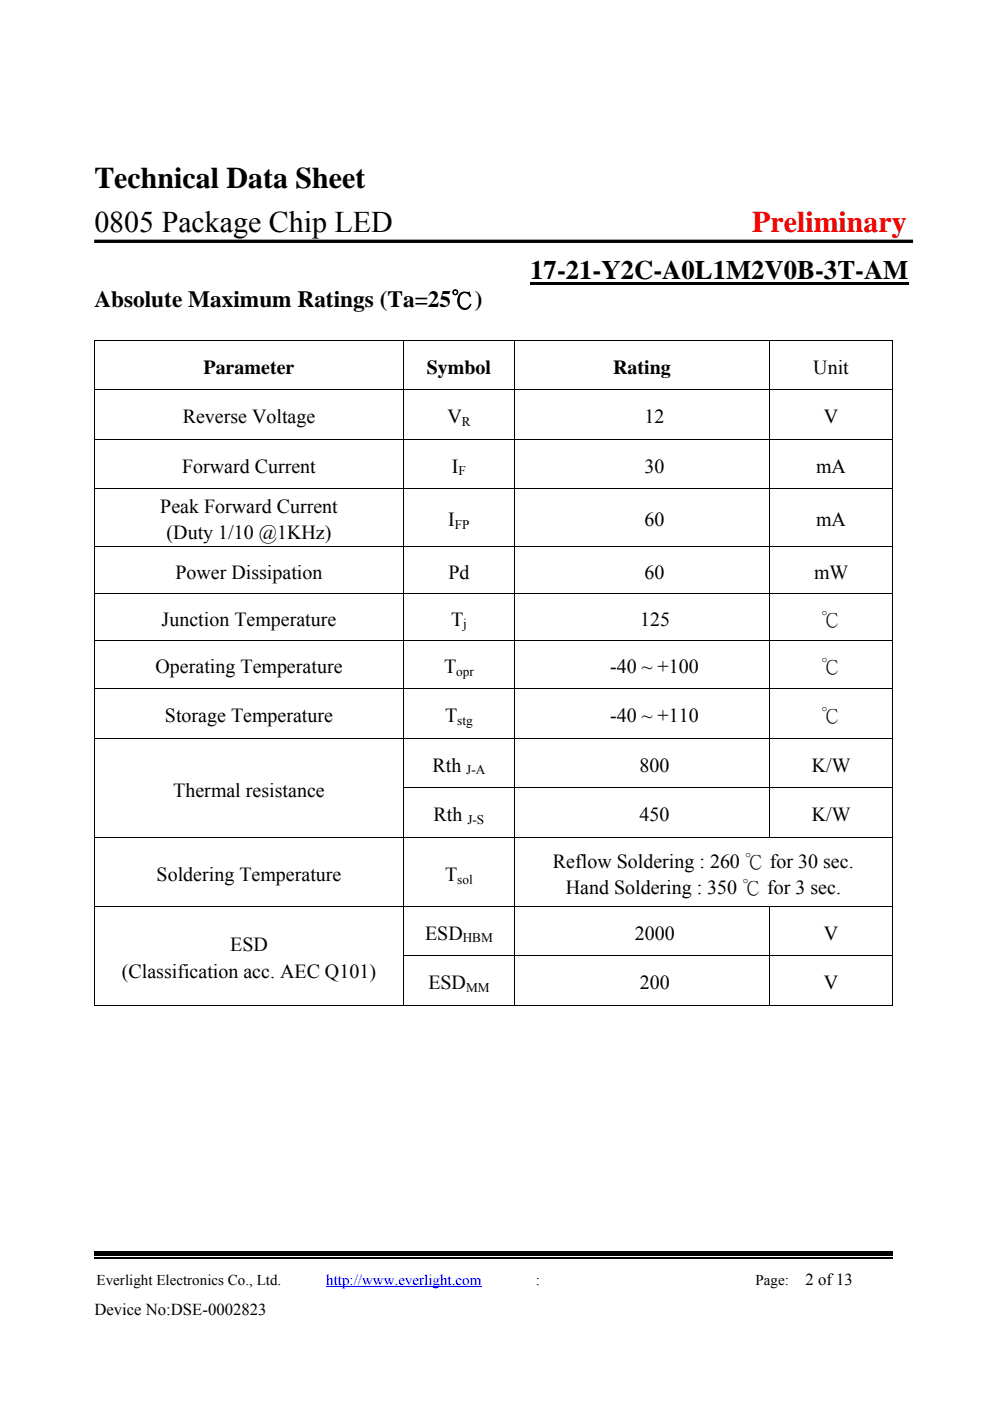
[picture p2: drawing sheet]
<svg xmlns="http://www.w3.org/2000/svg" width="210mm" height="297mm" viewBox="0 0 210 297" stroke-linecap="round" stroke-linejoin="round" font-family="sans-serif">
<defs><g id="words">
<g font-size="6.3">
<text x="20" y="39.8">Technical Data Sheet</text>
<text x="20" y="49.2">0805 Package Chip LED</text>
</g>
<text font-size="6.3" fill="#f00" x="159.5" y="49.2">Preliminary</text>
<text font-size="5.7" x="112.4" y="59.2">17-21-Y2C-A0L1M2V0B-3T-AM</text>
<text font-size="4.9" x="20" y="65.2">Absolute Maximum Ratings (Ta=25℃)</text>
<g font-size="4.2">
<text x="43.1" y="79.2">Parameter</text>
<text x="90.5" y="79.2">Symbol</text>
<text x="130" y="79.2">Rating</text>
<text x="172.4" y="79.2">Unit</text>
<text x="38.7" y="89.8">Reverse Voltage</text>
<text x="94.9" y="89.8">V</text>
<text x="136.6" y="89.8">12</text>
<text x="174.7" y="89.8">V</text>
<text x="38.6" y="100.3">Forward Current</text>
<text x="95.8" y="100.3">I</text>
<text x="136.6" y="100.3">30</text>
<text x="173.1" y="100.3">mA</text>
<text x="34" y="108.7">Peak Forward Current</text>
<text x="95" y="111.5">I</text>
<text x="136.6" y="111.5">60</text>
<text x="173.1" y="111.5">mA</text>
<text x="35.3" y="114.3">(Duty 1/10 @1KHz)</text>
<text x="37.2" y="122.7">Power Dissipation</text>
<text x="95.1" y="122.7">Pd</text>
<text x="136.6" y="122.7">60</text>
<text x="172.6" y="122.7">mW</text>
<text x="34.3" y="132.6">Junction Temperature</text>
<text x="95.6" y="132.6">T</text>
<text x="135.7" y="132.6">125</text>
<text x="174.1" y="132.6">℃</text>
<text x="33" y="142.7">Operating Temperature</text>
<text x="94.2" y="142.7">T</text>
<text x="129.3" y="142.7">-40 ~ +100</text>
<text x="174.1" y="142.7">℃</text>
<text x="35" y="153.2">Storage Temperature</text>
<text x="94.4" y="153.2">T</text>
<text x="129.3" y="153.2">-40 ~ +110</text>
<text x="174.1" y="153.2">℃</text>
<text x="91.7" y="163.7">Rth</text>
<text x="135.6" y="163.7">800</text>
<text x="172.1" y="163.7">K/W</text>
<text x="36.7" y="168.9">Thermal resistance</text>
<text x="91.9" y="174.1">Rth</text>
<text x="135.6" y="174.1">450</text>
<text x="172.1" y="174.1">K/W</text>
<text x="117.2" y="184">Reflow Soldering : 260 ℃ for 30 sec.</text>
<text x="33.2" y="186.8">Soldering Temperature</text>
<text x="94.4" y="186.8">T</text>
<text x="120" y="189.6">Hand Soldering : 350 ℃ for 3 sec.</text>
<text x="48.8" y="201.7">ESD</text>
<text x="90.1" y="199.2">ESD</text>
<text x="134.6" y="199.2">2000</text>
<text x="174.7" y="199.2">V</text>
<text x="25.8" y="207.3">(Classification acc. AEC Q101)</text>
<text x="90.8" y="209.7">ESD</text>
<text x="135.7" y="209.7">200</text>
<text x="174.7" y="209.7">V</text>
</g>
<g font-size="3.5">
<text x="170.8" y="272.4">2 of 13</text>
<text x="20" y="278.7">Device No:DSE-0002823</text>
</g>
<g font-size="3.2">
<text x="20.5" y="272.4">Everlight Electronics Co., Ltd.</text>
<text x="113.6" y="272.4">:</text>
<text x="160.2" y="272.4">Page:</text>
</g>
<text font-size="3.2" fill="#00f" x="69.2" y="272.4">http://www.everlight.com</text>
<g font-size="2.8">
<text x="97.9" y="90.3">R</text>
<text x="97.2" y="100.8">F</text>
<text x="96.5" y="112.1">FP</text>
<text x="98.2" y="133.2">j</text>
<text x="96.7" y="143.3">opr</text>
<text x="97" y="153.7">stg</text>
<text x="98.9" y="164.2">J-A</text>
<text x="99.1" y="174.6">J-S</text>
<text x="97" y="187.3">sol</text>
<text x="98.1" y="199.8">HBM</text>
<text x="98.8" y="210.2">MM</text>
</g>
</g></defs>
<g fill="#000">
<path d="M19.9 72h.2v.2h-.2zM112.4 59.8h80.2v.6h-80.2zM189.1 72h.2v.2h-.2zM19.9 166.8h.2v.2h-.2zM19.9 202.4h.2v.2h-.2zM189.1 213.1h.2v.2h-.2zM20 265.3h48.6v1h-48.6zM68.6 265.3h1.5v1h-1.5zM68.6 266.6h1.5v.2h-1.5zM70.1 265.3h42.9v1h-42.9zM113 265.3h1.6v1h-1.6zM113 266.6h1.6v.2h-1.6z"/>
<path d="M114.6 265.3h9v1h-9zM123.6 265.3h1.6v1h-1.6zM123.6 266.6h1.6v.2h-1.6zM125.2 265.3h34.4v1h-34.4zM159.6 265.3h1.5v1h-1.5zM159.6 266.6h1.5v.2h-1.5zM161.1 265.3h9.1v1h-9.1zM170.2 265.3h1.5v1h-1.5zM170.2 266.6h1.5v.2h-1.5zM171.7 265.3h17.5v1h-17.5z"/>
</g>
<path d="M69.2 272.8h32.8" fill="none" stroke="#00f" stroke-width=".21"/>
<path d="M20 266.7h48.6M70.1 266.7h42.9M114.6 266.7h9M125.2 266.7h34.4M161.1 266.7h9.1M171.7 266.7h17.5" fill="none" stroke="#000" stroke-width=".25"/>
<path d="M20 51.2h173.6" fill="none" stroke="#000" stroke-width=".71" stroke-linecap="butt"/>
<g fill="none" stroke="#000" stroke-width=".21">
<path d="M19.9 72.1h169.4M20 72.2v10.3M85.6 72.2v10.3M109.1 72.2v10.3M163.2 72.2v10.3M189.2 72.2v10.3M19.9 82.6h169.4M19.9 93.3h169.4M20 82.7v10.5M20 93.4v10M85.6 82.7v10.5M85.6 93.4v10"/>
<path d="M109.1 82.7v10.5M109.1 93.4v10M163.2 82.7v10.5M163.2 93.4v10M189.2 82.7v10.5M189.2 93.4v10M19.9 103.5h169.4M19.9 115.8h169.4M20 103.6v12.1M20 115.9v9.8M85.6 103.6v12.1M85.6 115.9v9.8"/>
<path d="M109.1 103.6v12.1M109.1 115.9v9.8M163.2 103.6v12.1M163.2 115.9v9.8M189.2 103.6v12.1M189.2 115.9v9.8M19.9 125.8h169.4M19.9 135.7h169.4M20 125.9v9.8M20 135.8v10.1M85.6 125.9v9.8M85.6 135.8v10.1"/>
<path d="M109.1 125.9v9.8M109.1 135.8v10.1M163.2 125.9v9.8M163.2 135.8v10.1M189.2 125.9v9.8M189.2 135.8v10.1M19.9 146h169.4M19.9 156.7h169.4M20 146v10.6M20 156.8v10M85.6 146v10.6M85.6 156.8v10"/>
<path d="M109.1 146v10.6M109.1 156.8v10M163.2 146v10.6M163.2 156.8v10M189.2 146v10.6M189.2 156.8v10M19.9 177.6h169.4M20 167v10.5M20 177.7v14.5M85.5 166.9h103.8M85.6 167v10.5M85.6 177.7v14.5"/>
<path d="M109.1 167v10.5M109.1 177.7v14.5M163.2 167v10.5M189.2 167v10.5M189.2 177.7v14.5M19.9 192.3h169.4M20 192.3v10.1M85.6 192.3v10.1M109.1 192.3v10.1M163.2 192.3v10.1M189.2 192.3v10.1M19.9 213.2h65.6"/>
<path d="M20 202.6v10.7M85.5 202.5h103.8M85.6 202.6v10.7M85.7 213.2h23.3M109.1 202.6v10.7M109.1 213.2h54.1M163.2 202.6v10.7M163.3 213.2h25.8M189.2 202.6v10.7"/>
</g>
<use href="#words"/>
</svg>
